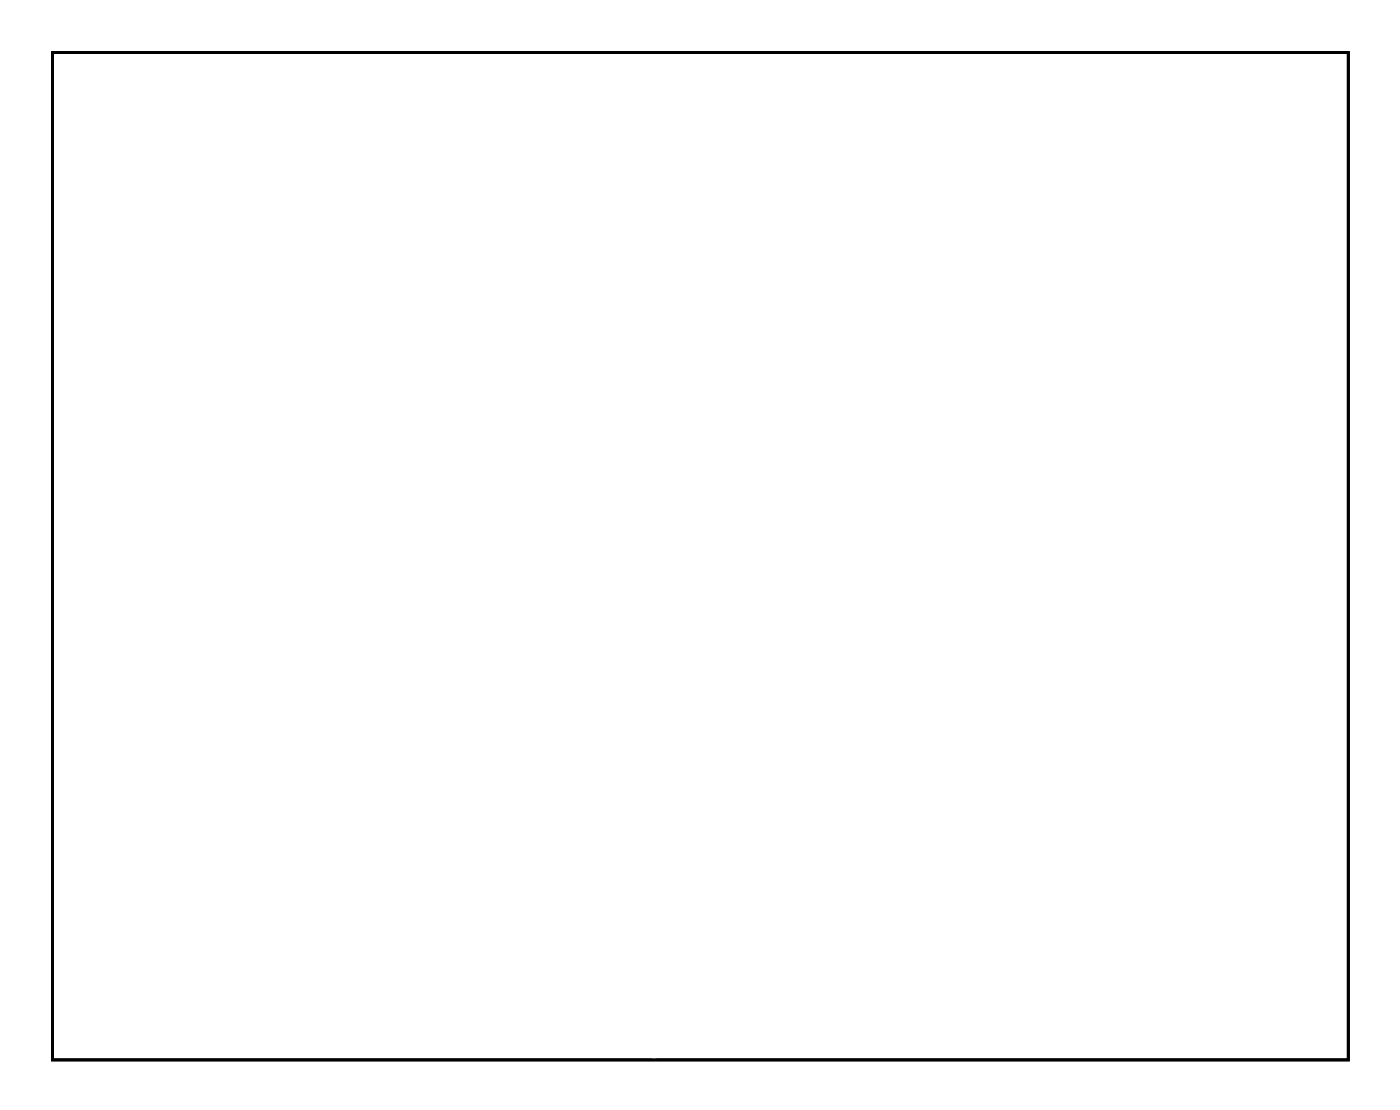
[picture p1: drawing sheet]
<svg xmlns="http://www.w3.org/2000/svg" width="97mm" height="77mm" viewBox="0 0 97 77" stroke-linecap="round" stroke-linejoin="round" font-family="sans-serif">
<path d="M3.6 3.6h89.8v69.8h-89.8z" fill="none" stroke="#000" stroke-width=".2"/>
<path d="M3.6 3.6h89.8v69.8h-89.8zM3.6 3.6v69.8h89.8v-69.8z" fill="#000"/>
<circle cx="41.3" cy="34.5" r=".64" fill="#fff"/>
<circle cx="41.3" cy="34.5" r=".64" fill="none" stroke="#fff" stroke-width=".76" stroke-linecap="butt"/>
<circle cx="41.3" cy="39.6" r=".64" fill="#fff"/>
<circle cx="41.3" cy="39.6" r=".64" fill="none" stroke="#fff" stroke-width=".76" stroke-linecap="butt"/>
<circle cx="33.6" cy="57.7" r=".64" fill="#fff"/>
<circle cx="33.6" cy="57.7" r=".64" fill="none" stroke="#fff" stroke-width=".76" stroke-linecap="butt"/>
<circle cx="33.6" cy="52.6" r=".64" fill="#fff"/>
<circle cx="33.6" cy="52.6" r=".64" fill="none" stroke="#fff" stroke-width=".76" stroke-linecap="butt"/>
<circle cx="43.3" cy="52.7" r=".64" fill="#fff"/>
<circle cx="43.3" cy="52.7" r=".64" fill="none" stroke="#fff" stroke-width=".76" stroke-linecap="butt"/>
<circle cx="43.3" cy="57.8" r=".64" fill="#fff"/>
<circle cx="43.3" cy="57.8" r=".64" fill="none" stroke="#fff" stroke-width=".76" stroke-linecap="butt"/>
<path d="M6.9 12.8h1.4v1.4h-1.4z" fill="#fff"/>
<path d="M6.9 12.8h1.4v1.4h-1.4z" fill="none" stroke="#fff" stroke-width=".76" stroke-linecap="butt"/>
<circle cx="7.6" cy="13.5" r=".7" fill="#fff"/>
<circle cx="7.6" cy="13.5" r=".7" fill="none" stroke="#fff" stroke-width=".76" stroke-linecap="butt"/>
<circle cx="7.6" cy="16" r=".7" fill="#fff"/>
<circle cx="7.6" cy="16" r=".7" fill="none" stroke="#fff" stroke-width=".76" stroke-linecap="butt"/>
<circle cx="35.3" cy="45" r=".7" fill="#fff"/>
<circle cx="35.3" cy="45" r=".7" fill="none" stroke="#fff" stroke-width=".76" stroke-linecap="butt"/>
<circle cx="45.5" cy="45" r=".7" fill="#fff"/>
<circle cx="45.5" cy="45" r=".7" fill="none" stroke="#fff" stroke-width=".76" stroke-linecap="butt"/>
<circle cx="50.8" cy="35.7" r=".64" fill="#fff"/>
<circle cx="50.8" cy="35.7" r=".64" fill="none" stroke="#fff" stroke-width=".76" stroke-linecap="butt"/>
<circle cx="45.7" cy="35.7" r=".64" fill="#fff"/>
<circle cx="45.7" cy="35.7" r=".64" fill="none" stroke="#fff" stroke-width=".76" stroke-linecap="butt"/>
<circle cx="26.3" cy="33" r=".7" fill="#fff"/>
<circle cx="26.3" cy="33" r=".7" fill="none" stroke="#fff" stroke-width=".76" stroke-linecap="butt"/>
<circle cx="26.3" cy="26.5" r=".7" fill="#fff"/>
<circle cx="26.3" cy="26.5" r=".7" fill="none" stroke="#fff" stroke-width=".76" stroke-linecap="butt"/>
<circle cx="16.1" cy="30.7" r=".7" fill="#fff"/>
<circle cx="16.1" cy="30.7" r=".7" fill="none" stroke="#fff" stroke-width=".76" stroke-linecap="butt"/>
<circle cx="20.9" cy="30.7" r=".7" fill="#fff"/>
<circle cx="20.9" cy="30.7" r=".7" fill="none" stroke="#fff" stroke-width=".76" stroke-linecap="butt"/>
<circle cx="8.3" cy="41.2" r=".7" fill="#fff"/>
<circle cx="8.3" cy="41.2" r=".7" fill="none" stroke="#fff" stroke-width=".76" stroke-linecap="butt"/>
<circle cx="8.3" cy="36.5" r=".7" fill="#fff"/>
<circle cx="8.3" cy="36.5" r=".7" fill="none" stroke="#fff" stroke-width=".76" stroke-linecap="butt"/>
<circle cx="19.3" cy="44" r=".7" fill="#fff"/>
<circle cx="19.3" cy="44" r=".7" fill="none" stroke="#fff" stroke-width=".76" stroke-linecap="butt"/>
<circle cx="28.3" cy="44" r=".7" fill="#fff"/>
<circle cx="28.3" cy="44" r=".7" fill="none" stroke="#fff" stroke-width=".76" stroke-linecap="butt"/>
<circle cx="13.6" cy="47" r=".7" fill="#fff"/>
<circle cx="13.6" cy="47" r=".7" fill="none" stroke="#fff" stroke-width=".76" stroke-linecap="butt"/>
<circle cx="13.6" cy="30.9" r=".7" fill="#fff"/>
<circle cx="13.6" cy="30.9" r=".7" fill="none" stroke="#fff" stroke-width=".76" stroke-linecap="butt"/>
<circle cx="62.6" cy="47" r=".7" fill="#fff"/>
<circle cx="62.6" cy="47" r=".7" fill="none" stroke="#fff" stroke-width=".76" stroke-linecap="butt"/>
<circle cx="68.4" cy="47" r=".7" fill="#fff"/>
<circle cx="68.4" cy="47" r=".7" fill="none" stroke="#fff" stroke-width=".76" stroke-linecap="butt"/>
<circle cx="57.8" cy="54" r=".7" fill="#fff"/>
<circle cx="57.8" cy="54" r=".7" fill="none" stroke="#fff" stroke-width=".76" stroke-linecap="butt"/>
<circle cx="67.6" cy="54" r=".7" fill="#fff"/>
<circle cx="67.6" cy="54" r=".7" fill="none" stroke="#fff" stroke-width=".76" stroke-linecap="butt"/>
<circle cx="33.8" cy="50" r=".7" fill="#fff"/>
<circle cx="33.8" cy="50" r=".7" fill="none" stroke="#fff" stroke-width=".76" stroke-linecap="butt"/>
<circle cx="53.8" cy="50.2" r=".7" fill="#fff"/>
<circle cx="53.8" cy="50.2" r=".7" fill="none" stroke="#fff" stroke-width=".76" stroke-linecap="butt"/>
<circle cx="91.6" cy="52" r=".7" fill="#fff"/>
<circle cx="91.6" cy="52" r=".7" fill="none" stroke="#fff" stroke-width=".76" stroke-linecap="butt"/>
<circle cx="91.6" cy="24.1" r=".7" fill="#fff"/>
<circle cx="91.6" cy="24.1" r=".7" fill="none" stroke="#fff" stroke-width=".76" stroke-linecap="butt"/>
<circle cx="41.8" cy="42" r=".7" fill="#fff"/>
<circle cx="41.8" cy="42" r=".7" fill="none" stroke="#fff" stroke-width=".76" stroke-linecap="butt"/>
<circle cx="47.6" cy="42" r=".7" fill="#fff"/>
<circle cx="47.6" cy="42" r=".7" fill="none" stroke="#fff" stroke-width=".76" stroke-linecap="butt"/>
<circle cx="50.3" cy="62.7" r=".7" fill="#fff"/>
<circle cx="50.3" cy="62.7" r=".7" fill="none" stroke="#fff" stroke-width=".76" stroke-linecap="butt"/>
<circle cx="50.3" cy="56.1" r=".7" fill="#fff"/>
<circle cx="50.3" cy="56.1" r=".7" fill="none" stroke="#fff" stroke-width=".76" stroke-linecap="butt"/>
<circle cx="70.1" cy="69.2" r=".7" fill="#fff"/>
<circle cx="70.1" cy="69.2" r=".7" fill="none" stroke="#fff" stroke-width=".76" stroke-linecap="butt"/>
<circle cx="70.1" cy="61.6" r=".7" fill="#fff"/>
<circle cx="70.1" cy="61.6" r=".7" fill="none" stroke="#fff" stroke-width=".76" stroke-linecap="butt"/>
<circle cx="75.6" cy="17.3" r=".7" fill="#fff"/>
<circle cx="75.6" cy="17.3" r=".7" fill="none" stroke="#fff" stroke-width=".76" stroke-linecap="butt"/>
<circle cx="75.6" cy="9.7" r=".7" fill="#fff"/>
<circle cx="75.6" cy="9.7" r=".7" fill="none" stroke="#fff" stroke-width=".76" stroke-linecap="butt"/>
<circle cx="49.1" cy="31.5" r=".7" fill="#fff"/>
<circle cx="49.1" cy="31.5" r=".7" fill="none" stroke="#fff" stroke-width=".76" stroke-linecap="butt"/>
<circle cx="64.3" cy="31.5" r=".7" fill="#fff"/>
<circle cx="64.3" cy="31.5" r=".7" fill="none" stroke="#fff" stroke-width=".76" stroke-linecap="butt"/>
<circle cx="20.3" cy="21.5" r=".7" fill="#fff"/>
<circle cx="20.3" cy="21.5" r=".7" fill="none" stroke="#fff" stroke-width=".76" stroke-linecap="butt"/>
<circle cx="20.3" cy="14" r=".7" fill="#fff"/>
<circle cx="20.3" cy="14" r=".7" fill="none" stroke="#fff" stroke-width=".76" stroke-linecap="butt"/>
<circle cx="40.1" cy="28.2" r=".7" fill="#fff"/>
<circle cx="40.1" cy="28.2" r=".7" fill="none" stroke="#fff" stroke-width=".76" stroke-linecap="butt"/>
<circle cx="48.3" cy="28.2" r=".7" fill="#fff"/>
<circle cx="48.3" cy="28.2" r=".7" fill="none" stroke="#fff" stroke-width=".76" stroke-linecap="butt"/>
<path d="M37 16.3h1.4v1.4h-1.4z" fill="#fff"/>
<path d="M37 16.3h1.4v1.4h-1.4z" fill="none" stroke="#fff" stroke-width=".76" stroke-linecap="butt"/>
<circle cx="37.7" cy="17" r=".7" fill="#fff"/>
<circle cx="37.7" cy="17" r=".7" fill="none" stroke="#fff" stroke-width=".76" stroke-linecap="butt"/>
<circle cx="37.7" cy="9.4" r=".7" fill="#fff"/>
<circle cx="37.7" cy="9.4" r=".7" fill="none" stroke="#fff" stroke-width=".76" stroke-linecap="butt"/>
<circle cx="45.3" cy="17" r=".7" fill="#fff"/>
<circle cx="45.3" cy="17" r=".7" fill="none" stroke="#fff" stroke-width=".76" stroke-linecap="butt"/>
<circle cx="45.3" cy="9.4" r=".7" fill="#fff"/>
<circle cx="45.3" cy="9.4" r=".7" fill="none" stroke="#fff" stroke-width=".76" stroke-linecap="butt"/>
<circle cx="50.4" cy="17" r=".7" fill="#fff"/>
<circle cx="50.4" cy="17" r=".7" fill="none" stroke="#fff" stroke-width=".76" stroke-linecap="butt"/>
<circle cx="50.4" cy="9.4" r=".7" fill="#fff"/>
<circle cx="50.4" cy="9.4" r=".7" fill="none" stroke="#fff" stroke-width=".76" stroke-linecap="butt"/>
<circle cx="55.5" cy="17" r=".7" fill="#fff"/>
<circle cx="55.5" cy="17" r=".7" fill="none" stroke="#fff" stroke-width=".76" stroke-linecap="butt"/>
<circle cx="55.5" cy="9.4" r=".7" fill="#fff"/>
<circle cx="55.5" cy="9.4" r=".7" fill="none" stroke="#fff" stroke-width=".76" stroke-linecap="butt"/>
<path d="M67.1 21.7h1.4v1.4h-1.4z" fill="#fff"/>
<path d="M67.1 21.7h1.4v1.4h-1.4z" fill="none" stroke="#fff" stroke-width=".76" stroke-linecap="butt"/>
<circle cx="67.8" cy="22.4" r=".7" fill="#fff"/>
<circle cx="67.8" cy="22.4" r=".7" fill="none" stroke="#fff" stroke-width=".76" stroke-linecap="butt"/>
<circle cx="75.4" cy="22.4" r=".7" fill="#fff"/>
<circle cx="75.4" cy="22.4" r=".7" fill="none" stroke="#fff" stroke-width=".76" stroke-linecap="butt"/>
<circle cx="67.8" cy="24.9" r=".7" fill="#fff"/>
<circle cx="67.8" cy="24.9" r=".7" fill="none" stroke="#fff" stroke-width=".76" stroke-linecap="butt"/>
<circle cx="75.4" cy="24.9" r=".7" fill="#fff"/>
<circle cx="75.4" cy="24.9" r=".7" fill="none" stroke="#fff" stroke-width=".76" stroke-linecap="butt"/>
<circle cx="67.8" cy="27.5" r=".7" fill="#fff"/>
<circle cx="67.8" cy="27.5" r=".7" fill="none" stroke="#fff" stroke-width=".76" stroke-linecap="butt"/>
<circle cx="75.4" cy="27.5" r=".7" fill="#fff"/>
<circle cx="75.4" cy="27.5" r=".7" fill="none" stroke="#fff" stroke-width=".76" stroke-linecap="butt"/>
<circle cx="67.8" cy="30" r=".7" fill="#fff"/>
<circle cx="67.8" cy="30" r=".7" fill="none" stroke="#fff" stroke-width=".76" stroke-linecap="butt"/>
<circle cx="75.4" cy="30" r=".7" fill="#fff"/>
<circle cx="75.4" cy="30" r=".7" fill="none" stroke="#fff" stroke-width=".76" stroke-linecap="butt"/>
<circle cx="20.3" cy="7" r=".7" fill="#fff"/>
<circle cx="20.3" cy="7" r=".7" fill="none" stroke="#fff" stroke-width=".76" stroke-linecap="butt"/>
<circle cx="15.2" cy="7" r=".7" fill="#fff"/>
<circle cx="15.2" cy="7" r=".7" fill="none" stroke="#fff" stroke-width=".76" stroke-linecap="butt"/>
<circle cx="15.3" cy="9.7" r=".7" fill="#fff"/>
<circle cx="15.3" cy="9.7" r=".7" fill="none" stroke="#fff" stroke-width=".76" stroke-linecap="butt"/>
<circle cx="20.4" cy="9.7" r=".7" fill="#fff"/>
<circle cx="20.4" cy="9.7" r=".7" fill="none" stroke="#fff" stroke-width=".76" stroke-linecap="butt"/>
<path d="M14.6 13.3h1.4v1.4h-1.4z" fill="#fff"/>
<path d="M14.6 13.3h1.4v1.4h-1.4z" fill="none" stroke="#fff" stroke-width=".76" stroke-linecap="butt"/>
<circle cx="15.3" cy="14" r=".7" fill="#fff"/>
<circle cx="15.3" cy="14" r=".7" fill="none" stroke="#fff" stroke-width=".76" stroke-linecap="butt"/>
<circle cx="17.9" cy="14" r=".7" fill="#fff"/>
<circle cx="17.9" cy="14" r=".7" fill="none" stroke="#fff" stroke-width=".76" stroke-linecap="butt"/>
<circle cx="61.6" cy="28.7" r=".7" fill="#fff"/>
<circle cx="61.6" cy="28.7" r=".7" fill="none" stroke="#fff" stroke-width=".76" stroke-linecap="butt"/>
<circle cx="56.5" cy="28.7" r=".7" fill="#fff"/>
<circle cx="56.5" cy="28.7" r=".7" fill="none" stroke="#fff" stroke-width=".76" stroke-linecap="butt"/>
<circle cx="51.8" cy="28" r=".7" fill="#fff"/>
<circle cx="51.8" cy="28" r=".7" fill="none" stroke="#fff" stroke-width=".76" stroke-linecap="butt"/>
<circle cx="51.8" cy="22.9" r=".7" fill="#fff"/>
<circle cx="51.8" cy="22.9" r=".7" fill="none" stroke="#fff" stroke-width=".76" stroke-linecap="butt"/>
<circle cx="48.3" cy="24.7" r=".64" fill="#fff"/>
<circle cx="48.3" cy="24.7" r=".64" fill="none" stroke="#fff" stroke-width=".76" stroke-linecap="butt"/>
<circle cx="48.3" cy="19.6" r=".64" fill="#fff"/>
<circle cx="48.3" cy="19.6" r=".64" fill="none" stroke="#fff" stroke-width=".76" stroke-linecap="butt"/>
<circle cx="60.3" cy="17.7" r=".74" fill="#fff"/>
<circle cx="60.3" cy="17.7" r=".74" fill="none" stroke="#fff" stroke-width=".76" stroke-linecap="butt"/>
<circle cx="60.3" cy="20.3" r=".74" fill="#fff"/>
<circle cx="60.3" cy="20.3" r=".74" fill="none" stroke="#fff" stroke-width=".76" stroke-linecap="butt"/>
<circle cx="60.3" cy="22.8" r=".74" fill="#fff"/>
<circle cx="60.3" cy="22.8" r=".74" fill="none" stroke="#fff" stroke-width=".76" stroke-linecap="butt"/>
<path d="M65.7 13.8h1.4v1.4h-1.4z" fill="#fff"/>
<path d="M65.7 13.8h1.4v1.4h-1.4z" fill="none" stroke="#fff" stroke-width=".76" stroke-linecap="butt"/>
<circle cx="66.4" cy="14.5" r=".7" fill="#fff"/>
<circle cx="66.4" cy="14.5" r=".7" fill="none" stroke="#fff" stroke-width=".76" stroke-linecap="butt"/>
<circle cx="63.8" cy="14.5" r=".7" fill="#fff"/>
<circle cx="63.8" cy="14.5" r=".7" fill="none" stroke="#fff" stroke-width=".76" stroke-linecap="butt"/>
<path d="M70.7 42.3h1.4v1.4h-1.4z" fill="#fff"/>
<path d="M70.7 42.3h1.4v1.4h-1.4z" fill="none" stroke="#fff" stroke-width=".76" stroke-linecap="butt"/>
<circle cx="71.4" cy="43" r=".7" fill="#fff"/>
<circle cx="71.4" cy="43" r=".7" fill="none" stroke="#fff" stroke-width=".76" stroke-linecap="butt"/>
<circle cx="68.8" cy="43" r=".7" fill="#fff"/>
<circle cx="68.8" cy="43" r=".7" fill="none" stroke="#fff" stroke-width=".76" stroke-linecap="butt"/>
<circle cx="69.8" cy="33.7" r=".74" fill="#fff"/>
<circle cx="69.8" cy="33.7" r=".74" fill="none" stroke="#fff" stroke-width=".76" stroke-linecap="butt"/>
<circle cx="69.8" cy="36.2" r=".74" fill="#fff"/>
<circle cx="69.8" cy="36.2" r=".74" fill="none" stroke="#fff" stroke-width=".76" stroke-linecap="butt"/>
<circle cx="69.8" cy="38.8" r=".74" fill="#fff"/>
<circle cx="69.8" cy="38.8" r=".74" fill="none" stroke="#fff" stroke-width=".76" stroke-linecap="butt"/>
<circle cx="64.3" cy="39.8" r=".7" fill="#fff"/>
<circle cx="64.3" cy="39.8" r=".7" fill="none" stroke="#fff" stroke-width=".76" stroke-linecap="butt"/>
<circle cx="64.3" cy="34.7" r=".7" fill="#fff"/>
<circle cx="64.3" cy="34.7" r=".7" fill="none" stroke="#fff" stroke-width=".76" stroke-linecap="butt"/>
<path d="M57 32.8h1.6v1.6h-1.6z" fill="#fff"/>
<path d="M57 32.8h1.6v1.6h-1.6z" fill="none" stroke="#fff" stroke-width=".76" stroke-linecap="butt"/>
<circle cx="57.8" cy="33.7" r=".79" fill="#fff"/>
<circle cx="57.8" cy="33.7" r=".79" fill="none" stroke="#fff" stroke-width=".76" stroke-linecap="butt"/>
<circle cx="57.8" cy="41.2" r=".79" fill="#fff"/>
<circle cx="57.8" cy="41.2" r=".79" fill="none" stroke="#fff" stroke-width=".76" stroke-linecap="butt"/>
<path d="M53.8 40.5h1.6v1.5h-1.6z" fill="#fff"/>
<path d="M53.8 40.5h1.6v1.5h-1.6z" fill="none" stroke="#fff" stroke-width=".76" stroke-linecap="butt"/>
<circle cx="54.6" cy="41.2" r=".79" fill="#fff"/>
<circle cx="54.6" cy="41.2" r=".79" fill="none" stroke="#fff" stroke-width=".76" stroke-linecap="butt"/>
<circle cx="54.6" cy="33.7" r=".79" fill="#fff"/>
<circle cx="54.6" cy="33.7" r=".79" fill="none" stroke="#fff" stroke-width=".76" stroke-linecap="butt"/>
<circle cx="75.1" cy="33.7" r=".74" fill="#fff"/>
<circle cx="75.1" cy="33.7" r=".74" fill="none" stroke="#fff" stroke-width=".76" stroke-linecap="butt"/>
<circle cx="75.1" cy="36.2" r=".74" fill="#fff"/>
<circle cx="75.1" cy="36.2" r=".74" fill="none" stroke="#fff" stroke-width=".76" stroke-linecap="butt"/>
<circle cx="75.1" cy="38.8" r=".74" fill="#fff"/>
<circle cx="75.1" cy="38.8" r=".74" fill="none" stroke="#fff" stroke-width=".76" stroke-linecap="butt"/>
<circle cx="89.6" cy="43.1" r=".7" fill="#fff"/>
<circle cx="89.6" cy="43.1" r=".7" fill="none" stroke="#fff" stroke-width=".76" stroke-linecap="butt"/>
<circle cx="89.6" cy="33" r=".7" fill="#fff"/>
<circle cx="89.6" cy="33" r=".7" fill="none" stroke="#fff" stroke-width=".76" stroke-linecap="butt"/>
<path d="M83.5 43h1.6v1.6h-1.6z" fill="#fff"/>
<path d="M83.5 43h1.6v1.6h-1.6z" fill="none" stroke="#fff" stroke-width=".76" stroke-linecap="butt"/>
<circle cx="84.3" cy="43.8" r=".79" fill="#fff"/>
<circle cx="84.3" cy="43.8" r=".79" fill="none" stroke="#fff" stroke-width=".76" stroke-linecap="butt"/>
<circle cx="84.3" cy="36.2" r=".79" fill="#fff"/>
<circle cx="84.3" cy="36.2" r=".79" fill="none" stroke="#fff" stroke-width=".76" stroke-linecap="butt"/>
<path d="M78.2 32.4h1.6v1.6h-1.6z" fill="#fff"/>
<path d="M78.2 32.4h1.6v1.6h-1.6z" fill="none" stroke="#fff" stroke-width=".76" stroke-linecap="butt"/>
<circle cx="79" cy="33.2" r=".79" fill="#fff"/>
<circle cx="79" cy="33.2" r=".79" fill="none" stroke="#fff" stroke-width=".76" stroke-linecap="butt"/>
<circle cx="86.6" cy="33.2" r=".79" fill="#fff"/>
<circle cx="86.6" cy="33.2" r=".79" fill="none" stroke="#fff" stroke-width=".76" stroke-linecap="butt"/>
<circle cx="79.3" cy="43.8" r=".7" fill="#fff"/>
<circle cx="79.3" cy="43.8" r=".7" fill="none" stroke="#fff" stroke-width=".76" stroke-linecap="butt"/>
<circle cx="79.3" cy="36.2" r=".7" fill="#fff"/>
<circle cx="79.3" cy="36.2" r=".7" fill="none" stroke="#fff" stroke-width=".76" stroke-linecap="butt"/>
<circle cx="41.8" cy="21" r=".74" fill="#fff"/>
<circle cx="41.8" cy="21" r=".74" fill="none" stroke="#fff" stroke-width=".76" stroke-linecap="butt"/>
<circle cx="44.4" cy="21" r=".74" fill="#fff"/>
<circle cx="44.4" cy="21" r=".74" fill="none" stroke="#fff" stroke-width=".76" stroke-linecap="butt"/>
<path d="M45.6 52h1.4v1.4h-1.4z" fill="#fff"/>
<path d="M45.6 52h1.4v1.4h-1.4z" fill="none" stroke="#fff" stroke-width=".76" stroke-linecap="butt"/>
<circle cx="46.3" cy="52.7" r=".7" fill="#fff"/>
<circle cx="46.3" cy="52.7" r=".7" fill="none" stroke="#fff" stroke-width=".76" stroke-linecap="butt"/>
<circle cx="53.9" cy="52.7" r=".7" fill="#fff"/>
<circle cx="53.9" cy="52.7" r=".7" fill="none" stroke="#fff" stroke-width=".76" stroke-linecap="butt"/>
<circle cx="46.3" cy="55.3" r=".7" fill="#fff"/>
<circle cx="46.3" cy="55.3" r=".7" fill="none" stroke="#fff" stroke-width=".76" stroke-linecap="butt"/>
<circle cx="53.9" cy="55.3" r=".7" fill="#fff"/>
<circle cx="53.9" cy="55.3" r=".7" fill="none" stroke="#fff" stroke-width=".76" stroke-linecap="butt"/>
<circle cx="46.3" cy="57.8" r=".7" fill="#fff"/>
<circle cx="46.3" cy="57.8" r=".7" fill="none" stroke="#fff" stroke-width=".76" stroke-linecap="butt"/>
<circle cx="53.9" cy="57.8" r=".7" fill="#fff"/>
<circle cx="53.9" cy="57.8" r=".7" fill="none" stroke="#fff" stroke-width=".76" stroke-linecap="butt"/>
<circle cx="46.3" cy="60.3" r=".7" fill="#fff"/>
<circle cx="46.3" cy="60.3" r=".7" fill="none" stroke="#fff" stroke-width=".76" stroke-linecap="butt"/>
<circle cx="53.9" cy="60.3" r=".7" fill="#fff"/>
<circle cx="53.9" cy="60.3" r=".7" fill="none" stroke="#fff" stroke-width=".76" stroke-linecap="butt"/>
<circle cx="6.3" cy="10.2" r=".74" fill="#fff"/>
<circle cx="6.3" cy="10.2" r=".74" fill="none" stroke="#fff" stroke-width=".76" stroke-linecap="butt"/>
<circle cx="6.3" cy="7.7" r=".74" fill="#fff"/>
<circle cx="6.3" cy="7.7" r=".74" fill="none" stroke="#fff" stroke-width=".76" stroke-linecap="butt"/>
<path d="M10.1 8.3h1.4v1.4h-1.4z" fill="#fff"/>
<path d="M10.1 8.3h1.4v1.4h-1.4z" fill="none" stroke="#fff" stroke-width=".76" stroke-linecap="butt"/>
<circle cx="10.8" cy="9" r=".7" fill="#fff"/>
<circle cx="10.8" cy="9" r=".7" fill="none" stroke="#fff" stroke-width=".76" stroke-linecap="butt"/>
<circle cx="10.8" cy="6.4" r=".7" fill="#fff"/>
<circle cx="10.8" cy="6.4" r=".7" fill="none" stroke="#fff" stroke-width=".76" stroke-linecap="butt"/>
<circle cx="78.5" cy="27.7" r=".7" fill="#fff"/>
<circle cx="78.5" cy="27.7" r=".7" fill="none" stroke="#fff" stroke-width=".76" stroke-linecap="butt"/>
<circle cx="83.6" cy="27.7" r=".7" fill="#fff"/>
<circle cx="83.6" cy="27.7" r=".7" fill="none" stroke="#fff" stroke-width=".76" stroke-linecap="butt"/>
<circle cx="83.7" cy="23.5" r=".64" fill="#fff"/>
<circle cx="83.7" cy="23.5" r=".64" fill="none" stroke="#fff" stroke-width=".76" stroke-linecap="butt"/>
<circle cx="78.6" cy="23.5" r=".64" fill="#fff"/>
<circle cx="78.6" cy="23.5" r=".64" fill="none" stroke="#fff" stroke-width=".76" stroke-linecap="butt"/>
<circle cx="45.6" cy="47.7" r=".7" fill="#fff"/>
<circle cx="45.6" cy="47.7" r=".7" fill="none" stroke="#fff" stroke-width=".76" stroke-linecap="butt"/>
<circle cx="50.7" cy="47.7" r=".7" fill="#fff"/>
<circle cx="50.7" cy="47.7" r=".7" fill="none" stroke="#fff" stroke-width=".76" stroke-linecap="butt"/>
<circle cx="43.3" cy="38.2" r=".7" fill="#fff"/>
<circle cx="43.3" cy="38.2" r=".7" fill="none" stroke="#fff" stroke-width=".76" stroke-linecap="butt"/>
<circle cx="50.9" cy="38.2" r=".7" fill="#fff"/>
<circle cx="50.9" cy="38.2" r=".7" fill="none" stroke="#fff" stroke-width=".76" stroke-linecap="butt"/>
<circle cx="35.8" cy="57.7" r=".7" fill="#fff"/>
<circle cx="35.8" cy="57.7" r=".7" fill="none" stroke="#fff" stroke-width=".76" stroke-linecap="butt"/>
<circle cx="40.9" cy="57.7" r=".7" fill="#fff"/>
<circle cx="40.9" cy="57.7" r=".7" fill="none" stroke="#fff" stroke-width=".76" stroke-linecap="butt"/>
<circle cx="6.3" cy="23.8" r=".7" fill="#fff"/>
<circle cx="6.3" cy="23.8" r=".7" fill="none" stroke="#fff" stroke-width=".76" stroke-linecap="butt"/>
<circle cx="6.3" cy="21.3" r=".7" fill="#fff"/>
<circle cx="6.3" cy="21.3" r=".7" fill="none" stroke="#fff" stroke-width=".76" stroke-linecap="butt"/>
<circle cx="6.3" cy="18.7" r=".7" fill="#fff"/>
<circle cx="6.3" cy="18.7" r=".7" fill="none" stroke="#fff" stroke-width=".76" stroke-linecap="butt"/>
<circle cx="15.6" cy="24.1" r=".7" fill="#fff"/>
<circle cx="15.6" cy="24.1" r=".7" fill="none" stroke="#fff" stroke-width=".76" stroke-linecap="butt"/>
<circle cx="15.6" cy="21.5" r=".7" fill="#fff"/>
<circle cx="15.6" cy="21.5" r=".7" fill="none" stroke="#fff" stroke-width=".76" stroke-linecap="butt"/>
<circle cx="15.6" cy="19" r=".7" fill="#fff"/>
<circle cx="15.6" cy="19" r=".7" fill="none" stroke="#fff" stroke-width=".76" stroke-linecap="butt"/>
<circle cx="9.6" cy="19" r=".7" fill="#fff"/>
<circle cx="9.6" cy="19" r=".7" fill="none" stroke="#fff" stroke-width=".76" stroke-linecap="butt"/>
<circle cx="9.6" cy="24.1" r=".7" fill="#fff"/>
<circle cx="9.6" cy="24.1" r=".7" fill="none" stroke="#fff" stroke-width=".76" stroke-linecap="butt"/>
<circle cx="11.6" cy="12.2" r=".7" fill="#fff"/>
<circle cx="11.6" cy="12.2" r=".7" fill="none" stroke="#fff" stroke-width=".76" stroke-linecap="butt"/>
<circle cx="11.6" cy="17.3" r=".7" fill="#fff"/>
<circle cx="11.6" cy="17.3" r=".7" fill="none" stroke="#fff" stroke-width=".76" stroke-linecap="butt"/>
<circle cx="24.1" cy="18.7" r=".7" fill="#fff"/>
<circle cx="24.1" cy="18.7" r=".7" fill="none" stroke="#fff" stroke-width=".76" stroke-linecap="butt"/>
<circle cx="26.6" cy="18.7" r=".7" fill="#fff"/>
<circle cx="26.6" cy="18.7" r=".7" fill="none" stroke="#fff" stroke-width=".76" stroke-linecap="butt"/>
<path d="M25.1 22.3h1.4v1.4h-1.4z" fill="#fff"/>
<path d="M25.1 22.3h1.4v1.4h-1.4z" fill="none" stroke="#fff" stroke-width=".76" stroke-linecap="butt"/>
<circle cx="25.8" cy="23" r=".7" fill="#fff"/>
<circle cx="25.8" cy="23" r=".7" fill="none" stroke="#fff" stroke-width=".76" stroke-linecap="butt"/>
<circle cx="23.3" cy="23" r=".7" fill="#fff"/>
<circle cx="23.3" cy="23" r=".7" fill="none" stroke="#fff" stroke-width=".76" stroke-linecap="butt"/>
<circle cx="28.6" cy="26.2" r=".7" fill="#fff"/>
<circle cx="28.6" cy="26.2" r=".7" fill="none" stroke="#fff" stroke-width=".76" stroke-linecap="butt"/>
<circle cx="28.6" cy="21.1" r=".7" fill="#fff"/>
<circle cx="28.6" cy="21.1" r=".7" fill="none" stroke="#fff" stroke-width=".76" stroke-linecap="butt"/>
<circle cx="31.6" cy="21.2" r=".7" fill="#fff"/>
<circle cx="31.6" cy="21.2" r=".7" fill="none" stroke="#fff" stroke-width=".76" stroke-linecap="butt"/>
<circle cx="31.6" cy="26.3" r=".7" fill="#fff"/>
<circle cx="31.6" cy="26.3" r=".7" fill="none" stroke="#fff" stroke-width=".76" stroke-linecap="butt"/>
<circle cx="31.3" cy="35.5" r=".7" fill="#fff"/>
<circle cx="31.3" cy="35.5" r=".7" fill="none" stroke="#fff" stroke-width=".76" stroke-linecap="butt"/>
<circle cx="31.3" cy="32.9" r=".7" fill="#fff"/>
<circle cx="31.3" cy="32.9" r=".7" fill="none" stroke="#fff" stroke-width=".76" stroke-linecap="butt"/>
<circle cx="31.3" cy="30.4" r=".7" fill="#fff"/>
<circle cx="31.3" cy="30.4" r=".7" fill="none" stroke="#fff" stroke-width=".76" stroke-linecap="butt"/>
<circle cx="34.8" cy="38.2" r=".7" fill="#fff"/>
<circle cx="34.8" cy="38.2" r=".7" fill="none" stroke="#fff" stroke-width=".76" stroke-linecap="butt"/>
<circle cx="34.8" cy="33.1" r=".7" fill="#fff"/>
<circle cx="34.8" cy="33.1" r=".7" fill="none" stroke="#fff" stroke-width=".76" stroke-linecap="butt"/>
<circle cx="34.8" cy="30.7" r=".7" fill="#fff"/>
<circle cx="34.8" cy="30.7" r=".7" fill="none" stroke="#fff" stroke-width=".76" stroke-linecap="butt"/>
<circle cx="34.8" cy="25.6" r=".7" fill="#fff"/>
<circle cx="34.8" cy="25.6" r=".7" fill="none" stroke="#fff" stroke-width=".76" stroke-linecap="butt"/>
<circle cx="26.3" cy="35.7" r=".7" fill="#fff"/>
<circle cx="26.3" cy="35.7" r=".7" fill="none" stroke="#fff" stroke-width=".76" stroke-linecap="butt"/>
<circle cx="26.3" cy="38.3" r=".7" fill="#fff"/>
<circle cx="26.3" cy="38.3" r=".7" fill="none" stroke="#fff" stroke-width=".76" stroke-linecap="butt"/>
<path d="M31.4 38.5h1.4v1.4h-1.4z" fill="#fff"/>
<path d="M31.4 38.5h1.4v1.4h-1.4z" fill="none" stroke="#fff" stroke-width=".76" stroke-linecap="butt"/>
<circle cx="32.1" cy="39.2" r=".7" fill="#fff"/>
<circle cx="32.1" cy="39.2" r=".7" fill="none" stroke="#fff" stroke-width=".76" stroke-linecap="butt"/>
<circle cx="29.5" cy="39.2" r=".7" fill="#fff"/>
<circle cx="29.5" cy="39.2" r=".7" fill="none" stroke="#fff" stroke-width=".76" stroke-linecap="butt"/>
<path d="M38.1 32.8h1.4v1.4h-1.4z" fill="#fff"/>
<path d="M38.1 32.8h1.4v1.4h-1.4z" fill="none" stroke="#fff" stroke-width=".76" stroke-linecap="butt"/>
<circle cx="38.8" cy="33.5" r=".7" fill="#fff"/>
<circle cx="38.8" cy="33.5" r=".7" fill="none" stroke="#fff" stroke-width=".76" stroke-linecap="butt"/>
<circle cx="38.8" cy="30.9" r=".7" fill="#fff"/>
<circle cx="38.8" cy="30.9" r=".7" fill="none" stroke="#fff" stroke-width=".76" stroke-linecap="butt"/>
<circle cx="38.8" cy="37" r=".74" fill="#fff"/>
<circle cx="38.8" cy="37" r=".74" fill="none" stroke="#fff" stroke-width=".76" stroke-linecap="butt"/>
<circle cx="38.8" cy="39.5" r=".74" fill="#fff"/>
<circle cx="38.8" cy="39.5" r=".74" fill="none" stroke="#fff" stroke-width=".76" stroke-linecap="butt"/>
<circle cx="38.8" cy="42.1" r=".74" fill="#fff"/>
<circle cx="38.8" cy="42.1" r=".74" fill="none" stroke="#fff" stroke-width=".76" stroke-linecap="butt"/>
<path d="M10.6 32.9h1.7v1.6h-1.7z" fill="#fff"/>
<path d="M10.6 32.9h1.7v1.6h-1.7z" fill="none" stroke="#fff" stroke-width=".76" stroke-linecap="butt"/>
<circle cx="11.5" cy="33.7" r=".8" fill="#fff"/>
<circle cx="11.5" cy="33.7" r=".8" fill="none" stroke="#fff" stroke-width=".76" stroke-linecap="butt"/>
<circle cx="19.1" cy="33.7" r=".8" fill="#fff"/>
<circle cx="19.1" cy="33.7" r=".8" fill="none" stroke="#fff" stroke-width=".76" stroke-linecap="butt"/>
<circle cx="11.5" cy="36.2" r=".8" fill="#fff"/>
<circle cx="11.5" cy="36.2" r=".8" fill="none" stroke="#fff" stroke-width=".76" stroke-linecap="butt"/>
<circle cx="19.1" cy="36.2" r=".8" fill="#fff"/>
<circle cx="19.1" cy="36.2" r=".8" fill="none" stroke="#fff" stroke-width=".76" stroke-linecap="butt"/>
<circle cx="11.5" cy="38.8" r=".8" fill="#fff"/>
<circle cx="11.5" cy="38.8" r=".8" fill="none" stroke="#fff" stroke-width=".76" stroke-linecap="butt"/>
<circle cx="19.1" cy="38.8" r=".8" fill="#fff"/>
<circle cx="19.1" cy="38.8" r=".8" fill="none" stroke="#fff" stroke-width=".76" stroke-linecap="butt"/>
<circle cx="11.5" cy="41.3" r=".8" fill="#fff"/>
<circle cx="11.5" cy="41.3" r=".8" fill="none" stroke="#fff" stroke-width=".76" stroke-linecap="butt"/>
<circle cx="19.1" cy="41.3" r=".8" fill="#fff"/>
<circle cx="19.1" cy="41.3" r=".8" fill="none" stroke="#fff" stroke-width=".76" stroke-linecap="butt"/>
<circle cx="23.3" cy="30.5" r=".7" fill="#fff"/>
<circle cx="23.3" cy="30.5" r=".7" fill="none" stroke="#fff" stroke-width=".76" stroke-linecap="butt"/>
<circle cx="23.3" cy="38.1" r=".7" fill="#fff"/>
<circle cx="23.3" cy="38.1" r=".7" fill="none" stroke="#fff" stroke-width=".76" stroke-linecap="butt"/>
<path d="M27.8 46.7h1.5v1.6h-1.5z" fill="#fff"/>
<path d="M27.8 46.7h1.5v1.6h-1.5z" fill="none" stroke="#fff" stroke-width=".76" stroke-linecap="butt"/>
<circle cx="28.6" cy="47.5" r=".79" fill="#fff"/>
<circle cx="28.6" cy="47.5" r=".79" fill="none" stroke="#fff" stroke-width=".76" stroke-linecap="butt"/>
<circle cx="36.1" cy="47.5" r=".79" fill="#fff"/>
<circle cx="36.1" cy="47.5" r=".79" fill="none" stroke="#fff" stroke-width=".76" stroke-linecap="butt"/>
<circle cx="11.8" cy="28.2" r=".7" fill="#fff"/>
<circle cx="11.8" cy="28.2" r=".7" fill="none" stroke="#fff" stroke-width=".76" stroke-linecap="butt"/>
<circle cx="14.4" cy="28.2" r=".7" fill="#fff"/>
<circle cx="14.4" cy="28.2" r=".7" fill="none" stroke="#fff" stroke-width=".76" stroke-linecap="butt"/>
<circle cx="6.8" cy="35.2" r=".74" fill="#fff"/>
<circle cx="6.8" cy="35.2" r=".74" fill="none" stroke="#fff" stroke-width=".76" stroke-linecap="butt"/>
<circle cx="6.8" cy="32.7" r=".74" fill="#fff"/>
<circle cx="6.8" cy="32.7" r=".74" fill="none" stroke="#fff" stroke-width=".76" stroke-linecap="butt"/>
<circle cx="6.8" cy="30.1" r=".74" fill="#fff"/>
<circle cx="6.8" cy="30.1" r=".74" fill="none" stroke="#fff" stroke-width=".76" stroke-linecap="butt"/>
<circle cx="17.1" cy="44" r=".7" fill="#fff"/>
<circle cx="17.1" cy="44" r=".7" fill="none" stroke="#fff" stroke-width=".76" stroke-linecap="butt"/>
<circle cx="17.1" cy="46.5" r=".7" fill="#fff"/>
<circle cx="17.1" cy="46.5" r=".7" fill="none" stroke="#fff" stroke-width=".76" stroke-linecap="butt"/>
<circle cx="10.1" cy="44.5" r=".74" fill="#fff"/>
<circle cx="10.1" cy="44.5" r=".74" fill="none" stroke="#fff" stroke-width=".76" stroke-linecap="butt"/>
<circle cx="7.5" cy="44.5" r=".74" fill="#fff"/>
<circle cx="7.5" cy="44.5" r=".74" fill="none" stroke="#fff" stroke-width=".76" stroke-linecap="butt"/>
<circle cx="5" cy="44.5" r=".74" fill="#fff"/>
<circle cx="5" cy="44.5" r=".74" fill="none" stroke="#fff" stroke-width=".76" stroke-linecap="butt"/>
<path d="M7.6 49.2h1.4v1.4h-1.4z" fill="#fff"/>
<path d="M7.6 49.2h1.4v1.4h-1.4z" fill="none" stroke="#fff" stroke-width=".76" stroke-linecap="butt"/>
<circle cx="8.3" cy="49.9" r=".7" fill="#fff"/>
<circle cx="8.3" cy="49.9" r=".7" fill="none" stroke="#fff" stroke-width=".76" stroke-linecap="butt"/>
<circle cx="15.9" cy="49.9" r=".7" fill="#fff"/>
<circle cx="15.9" cy="49.9" r=".7" fill="none" stroke="#fff" stroke-width=".76" stroke-linecap="butt"/>
<circle cx="8.3" cy="52.4" r=".7" fill="#fff"/>
<circle cx="8.3" cy="52.4" r=".7" fill="none" stroke="#fff" stroke-width=".76" stroke-linecap="butt"/>
<circle cx="15.9" cy="52.4" r=".7" fill="#fff"/>
<circle cx="15.9" cy="52.4" r=".7" fill="none" stroke="#fff" stroke-width=".76" stroke-linecap="butt"/>
<circle cx="8.3" cy="55" r=".7" fill="#fff"/>
<circle cx="8.3" cy="55" r=".7" fill="none" stroke="#fff" stroke-width=".76" stroke-linecap="butt"/>
<circle cx="15.9" cy="55" r=".7" fill="#fff"/>
<circle cx="15.9" cy="55" r=".7" fill="none" stroke="#fff" stroke-width=".76" stroke-linecap="butt"/>
<circle cx="8.3" cy="57.5" r=".7" fill="#fff"/>
<circle cx="8.3" cy="57.5" r=".7" fill="none" stroke="#fff" stroke-width=".76" stroke-linecap="butt"/>
<circle cx="15.9" cy="57.5" r=".7" fill="#fff"/>
<circle cx="15.9" cy="57.5" r=".7" fill="none" stroke="#fff" stroke-width=".76" stroke-linecap="butt"/>
<circle cx="8.3" cy="60.1" r=".7" fill="#fff"/>
<circle cx="8.3" cy="60.1" r=".7" fill="none" stroke="#fff" stroke-width=".76" stroke-linecap="butt"/>
<circle cx="15.9" cy="60.1" r=".7" fill="#fff"/>
<circle cx="15.9" cy="60.1" r=".7" fill="none" stroke="#fff" stroke-width=".76" stroke-linecap="butt"/>
<circle cx="8.3" cy="62.6" r=".7" fill="#fff"/>
<circle cx="8.3" cy="62.6" r=".7" fill="none" stroke="#fff" stroke-width=".76" stroke-linecap="butt"/>
<circle cx="15.9" cy="62.6" r=".7" fill="#fff"/>
<circle cx="15.9" cy="62.6" r=".7" fill="none" stroke="#fff" stroke-width=".76" stroke-linecap="butt"/>
<circle cx="8.3" cy="65.1" r=".7" fill="#fff"/>
<circle cx="8.3" cy="65.1" r=".7" fill="none" stroke="#fff" stroke-width=".76" stroke-linecap="butt"/>
<circle cx="15.9" cy="65.1" r=".7" fill="#fff"/>
<circle cx="15.9" cy="65.1" r=".7" fill="none" stroke="#fff" stroke-width=".76" stroke-linecap="butt"/>
<circle cx="5.3" cy="57.7" r=".7" fill="#fff"/>
<circle cx="5.3" cy="57.7" r=".7" fill="none" stroke="#fff" stroke-width=".76" stroke-linecap="butt"/>
<circle cx="5.3" cy="62.8" r=".7" fill="#fff"/>
<circle cx="5.3" cy="62.8" r=".7" fill="none" stroke="#fff" stroke-width=".76" stroke-linecap="butt"/>
<circle cx="10.6" cy="68.2" r=".64" fill="#fff"/>
<circle cx="10.6" cy="68.2" r=".64" fill="none" stroke="#fff" stroke-width=".76" stroke-linecap="butt"/>
<circle cx="5.5" cy="68.2" r=".64" fill="#fff"/>
<circle cx="5.5" cy="68.2" r=".64" fill="none" stroke="#fff" stroke-width=".76" stroke-linecap="butt"/>
<circle cx="19.3" cy="61.7" r=".64" fill="#fff"/>
<circle cx="19.3" cy="61.7" r=".64" fill="none" stroke="#fff" stroke-width=".76" stroke-linecap="butt"/>
<circle cx="19.3" cy="66.8" r=".64" fill="#fff"/>
<circle cx="19.3" cy="66.8" r=".64" fill="none" stroke="#fff" stroke-width=".76" stroke-linecap="butt"/>
<circle cx="22.6" cy="66.7" r=".7" fill="#fff"/>
<circle cx="22.6" cy="66.7" r=".7" fill="none" stroke="#fff" stroke-width=".76" stroke-linecap="butt"/>
<circle cx="22.6" cy="61.6" r=".7" fill="#fff"/>
<circle cx="22.6" cy="61.6" r=".7" fill="none" stroke="#fff" stroke-width=".76" stroke-linecap="butt"/>
<path d="M21.4 56.8h1.4v1.4h-1.4z" fill="#fff"/>
<path d="M21.4 56.8h1.4v1.4h-1.4z" fill="none" stroke="#fff" stroke-width=".76" stroke-linecap="butt"/>
<circle cx="22.1" cy="57.5" r=".7" fill="#fff"/>
<circle cx="22.1" cy="57.5" r=".7" fill="none" stroke="#fff" stroke-width=".76" stroke-linecap="butt"/>
<circle cx="19.5" cy="57.5" r=".7" fill="#fff"/>
<circle cx="19.5" cy="57.5" r=".7" fill="none" stroke="#fff" stroke-width=".76" stroke-linecap="butt"/>
<circle cx="18.8" cy="52.5" r=".7" fill="#fff"/>
<circle cx="18.8" cy="52.5" r=".7" fill="none" stroke="#fff" stroke-width=".76" stroke-linecap="butt"/>
<circle cx="23.9" cy="52.5" r=".7" fill="#fff"/>
<circle cx="23.9" cy="52.5" r=".7" fill="none" stroke="#fff" stroke-width=".76" stroke-linecap="butt"/>
<circle cx="25.3" cy="66.7" r=".64" fill="#fff"/>
<circle cx="25.3" cy="66.7" r=".64" fill="none" stroke="#fff" stroke-width=".76" stroke-linecap="butt"/>
<circle cx="25.3" cy="61.6" r=".64" fill="#fff"/>
<circle cx="25.3" cy="61.6" r=".64" fill="none" stroke="#fff" stroke-width=".76" stroke-linecap="butt"/>
<circle cx="27.6" cy="56" r=".64" fill="#fff"/>
<circle cx="27.6" cy="56" r=".64" fill="none" stroke="#fff" stroke-width=".76" stroke-linecap="butt"/>
<circle cx="27.6" cy="61.1" r=".64" fill="#fff"/>
<circle cx="27.6" cy="61.1" r=".64" fill="none" stroke="#fff" stroke-width=".76" stroke-linecap="butt"/>
<circle cx="26.3" cy="51.7" r=".7" fill="#fff"/>
<circle cx="26.3" cy="51.7" r=".7" fill="none" stroke="#fff" stroke-width=".76" stroke-linecap="butt"/>
<circle cx="31.4" cy="51.7" r=".7" fill="#fff"/>
<circle cx="31.4" cy="51.7" r=".7" fill="none" stroke="#fff" stroke-width=".76" stroke-linecap="butt"/>
<circle cx="30.8" cy="55.2" r=".74" fill="#fff"/>
<circle cx="30.8" cy="55.2" r=".74" fill="none" stroke="#fff" stroke-width=".76" stroke-linecap="butt"/>
<circle cx="30.8" cy="57.8" r=".74" fill="#fff"/>
<circle cx="30.8" cy="57.8" r=".74" fill="none" stroke="#fff" stroke-width=".76" stroke-linecap="butt"/>
<circle cx="30.8" cy="60.3" r=".74" fill="#fff"/>
<circle cx="30.8" cy="60.3" r=".74" fill="none" stroke="#fff" stroke-width=".76" stroke-linecap="butt"/>
<path d="M55.4 46.3h1.4v1.4h-1.4z" fill="#fff"/>
<path d="M55.4 46.3h1.4v1.4h-1.4z" fill="none" stroke="#fff" stroke-width=".76" stroke-linecap="butt"/>
<circle cx="56.1" cy="47" r=".7" fill="#fff"/>
<circle cx="56.1" cy="47" r=".7" fill="none" stroke="#fff" stroke-width=".76" stroke-linecap="butt"/>
<circle cx="53.5" cy="47" r=".7" fill="#fff"/>
<circle cx="53.5" cy="47" r=".7" fill="none" stroke="#fff" stroke-width=".76" stroke-linecap="butt"/>
<circle cx="57.6" cy="51.7" r=".7" fill="#fff"/>
<circle cx="57.6" cy="51.7" r=".7" fill="none" stroke="#fff" stroke-width=".76" stroke-linecap="butt"/>
<circle cx="65.2" cy="51.7" r=".7" fill="#fff"/>
<circle cx="65.2" cy="51.7" r=".7" fill="none" stroke="#fff" stroke-width=".76" stroke-linecap="butt"/>
<circle cx="61.3" cy="9.2" r=".74" fill="#fff"/>
<circle cx="61.3" cy="9.2" r=".74" fill="none" stroke="#fff" stroke-width=".76" stroke-linecap="butt"/>
<circle cx="63.8" cy="9.2" r=".74" fill="#fff"/>
<circle cx="63.8" cy="9.2" r=".74" fill="none" stroke="#fff" stroke-width=".76" stroke-linecap="butt"/>
<circle cx="66.4" cy="9.2" r=".74" fill="#fff"/>
<circle cx="66.4" cy="9.2" r=".74" fill="none" stroke="#fff" stroke-width=".76" stroke-linecap="butt"/>
<circle cx="81.3" cy="70" r=".74" fill="#fff"/>
<circle cx="81.3" cy="70" r=".74" fill="none" stroke="#fff" stroke-width=".76" stroke-linecap="butt"/>
<circle cx="83.9" cy="70" r=".74" fill="#fff"/>
<circle cx="83.9" cy="70" r=".74" fill="none" stroke="#fff" stroke-width=".76" stroke-linecap="butt"/>
<circle cx="86.4" cy="70" r=".74" fill="#fff"/>
<circle cx="86.4" cy="70" r=".74" fill="none" stroke="#fff" stroke-width=".76" stroke-linecap="butt"/>
<circle cx="74.1" cy="60.7" r=".74" fill="#fff"/>
<circle cx="74.1" cy="60.7" r=".74" fill="none" stroke="#fff" stroke-width=".76" stroke-linecap="butt"/>
<circle cx="74.1" cy="63.3" r=".74" fill="#fff"/>
<circle cx="74.1" cy="63.3" r=".74" fill="none" stroke="#fff" stroke-width=".76" stroke-linecap="butt"/>
<circle cx="74.1" cy="65.8" r=".74" fill="#fff"/>
<circle cx="74.1" cy="65.8" r=".74" fill="none" stroke="#fff" stroke-width=".76" stroke-linecap="butt"/>
<circle cx="65.1" cy="63.5" r=".74" fill="#fff"/>
<circle cx="65.1" cy="63.5" r=".74" fill="none" stroke="#fff" stroke-width=".76" stroke-linecap="butt"/>
<circle cx="62.5" cy="63.5" r=".74" fill="#fff"/>
<circle cx="62.5" cy="63.5" r=".74" fill="none" stroke="#fff" stroke-width=".76" stroke-linecap="butt"/>
<circle cx="60" cy="63.5" r=".74" fill="#fff"/>
<circle cx="60" cy="63.5" r=".74" fill="none" stroke="#fff" stroke-width=".76" stroke-linecap="butt"/>
<circle cx="56.6" cy="65.5" r=".7" fill="#fff"/>
<circle cx="56.6" cy="65.5" r=".7" fill="none" stroke="#fff" stroke-width=".76" stroke-linecap="butt"/>
<circle cx="56.6" cy="55.3" r=".7" fill="#fff"/>
<circle cx="56.6" cy="55.3" r=".7" fill="none" stroke="#fff" stroke-width=".76" stroke-linecap="butt"/>
<circle cx="63.1" cy="68.7" r=".7" fill="#fff"/>
<circle cx="63.1" cy="68.7" r=".7" fill="none" stroke="#fff" stroke-width=".76" stroke-linecap="butt"/>
<circle cx="52.9" cy="68.7" r=".7" fill="#fff"/>
<circle cx="52.9" cy="68.7" r=".7" fill="none" stroke="#fff" stroke-width=".76" stroke-linecap="butt"/>
<circle cx="60.1" cy="66.2" r=".64" fill="#fff"/>
<circle cx="60.1" cy="66.2" r=".64" fill="none" stroke="#fff" stroke-width=".76" stroke-linecap="butt"/>
<circle cx="65.2" cy="66.2" r=".64" fill="#fff"/>
<circle cx="65.2" cy="66.2" r=".64" fill="none" stroke="#fff" stroke-width=".76" stroke-linecap="butt"/>
<circle cx="77.8" cy="56.5" r=".64" fill="#fff"/>
<circle cx="77.8" cy="56.5" r=".64" fill="none" stroke="#fff" stroke-width=".76" stroke-linecap="butt"/>
<circle cx="72.7" cy="56.5" r=".64" fill="#fff"/>
<circle cx="72.7" cy="56.5" r=".64" fill="none" stroke="#fff" stroke-width=".76" stroke-linecap="butt"/>
<circle cx="80.6" cy="56.7" r=".7" fill="#fff"/>
<circle cx="80.6" cy="56.7" r=".7" fill="none" stroke="#fff" stroke-width=".76" stroke-linecap="butt"/>
<circle cx="80.6" cy="51.6" r=".7" fill="#fff"/>
<circle cx="80.6" cy="51.6" r=".7" fill="none" stroke="#fff" stroke-width=".76" stroke-linecap="butt"/>
<circle cx="59.8" cy="56.5" r=".7" fill="#fff"/>
<circle cx="59.8" cy="56.5" r=".7" fill="none" stroke="#fff" stroke-width=".76" stroke-linecap="butt"/>
<circle cx="70" cy="56.5" r=".7" fill="#fff"/>
<circle cx="70" cy="56.5" r=".7" fill="none" stroke="#fff" stroke-width=".76" stroke-linecap="butt"/>
<circle cx="49.3" cy="64.7" r=".64" fill="#fff"/>
<circle cx="49.3" cy="64.7" r=".64" fill="none" stroke="#fff" stroke-width=".76" stroke-linecap="butt"/>
<circle cx="49.3" cy="69.8" r=".64" fill="#fff"/>
<circle cx="49.3" cy="69.8" r=".64" fill="none" stroke="#fff" stroke-width=".76" stroke-linecap="butt"/>
<circle cx="60.1" cy="59" r=".7" fill="#fff"/>
<circle cx="60.1" cy="59" r=".7" fill="none" stroke="#fff" stroke-width=".76" stroke-linecap="butt"/>
<circle cx="70.2" cy="59" r=".7" fill="#fff"/>
<circle cx="70.2" cy="59" r=".7" fill="none" stroke="#fff" stroke-width=".76" stroke-linecap="butt"/>
<circle cx="85.3" cy="56.7" r=".7" fill="#fff"/>
<circle cx="85.3" cy="56.7" r=".7" fill="none" stroke="#fff" stroke-width=".76" stroke-linecap="butt"/>
<circle cx="85.3" cy="51.6" r=".7" fill="#fff"/>
<circle cx="85.3" cy="51.6" r=".7" fill="none" stroke="#fff" stroke-width=".76" stroke-linecap="butt"/>
<circle cx="45.3" cy="67.2" r=".64" fill="#fff"/>
<circle cx="45.3" cy="67.2" r=".64" fill="none" stroke="#fff" stroke-width=".76" stroke-linecap="butt"/>
<circle cx="45.3" cy="72.3" r=".64" fill="#fff"/>
<circle cx="45.3" cy="72.3" r=".64" fill="none" stroke="#fff" stroke-width=".76" stroke-linecap="butt"/>
<path d="M87.1 17.5h1.4v1.4h-1.4z" fill="#fff"/>
<path d="M87.1 17.5h1.4v1.4h-1.4z" fill="none" stroke="#fff" stroke-width=".76" stroke-linecap="butt"/>
<circle cx="87.8" cy="18.2" r=".7" fill="#fff"/>
<circle cx="87.8" cy="18.2" r=".7" fill="none" stroke="#fff" stroke-width=".76" stroke-linecap="butt"/>
<circle cx="90.4" cy="18.2" r=".7" fill="#fff"/>
<circle cx="90.4" cy="18.2" r=".7" fill="none" stroke="#fff" stroke-width=".76" stroke-linecap="butt"/>
<circle cx="44.4" cy="6.5" r=".74" fill="#fff"/>
<circle cx="44.4" cy="6.5" r=".74" fill="none" stroke="#fff" stroke-width=".76" stroke-linecap="butt"/>
<circle cx="41.8" cy="6.5" r=".74" fill="#fff"/>
<circle cx="41.8" cy="6.5" r=".74" fill="none" stroke="#fff" stroke-width=".76" stroke-linecap="butt"/>
<circle cx="27.4" cy="8.7" r=".67" fill="#fff"/>
<circle cx="27.4" cy="8.7" r=".67" fill="none" stroke="#fff" stroke-width=".79" stroke-linecap="butt"/>
<circle cx="26.1" cy="6.8" r=".67" fill="#fff"/>
<circle cx="26.1" cy="6.8" r=".67" fill="none" stroke="#fff" stroke-width=".79" stroke-linecap="butt"/>
<circle cx="24.8" cy="8.7" r=".67" fill="#fff"/>
<circle cx="24.8" cy="8.7" r=".67" fill="none" stroke="#fff" stroke-width=".79" stroke-linecap="butt"/>
<circle cx="31.6" cy="9" r=".74" fill="#fff"/>
<circle cx="31.6" cy="9" r=".74" fill="none" stroke="#fff" stroke-width=".76" stroke-linecap="butt"/>
<circle cx="34.1" cy="9" r=".74" fill="#fff"/>
<circle cx="34.1" cy="9" r=".74" fill="none" stroke="#fff" stroke-width=".76" stroke-linecap="butt"/>
<path d="M30.3 12.7h1.6v1.6h-1.6z" fill="#fff"/>
<path d="M30.3 12.7h1.6v1.6h-1.6z" fill="none" stroke="#fff" stroke-width=".76" stroke-linecap="butt"/>
<circle cx="31.1" cy="13.5" r=".79" fill="#fff"/>
<circle cx="31.1" cy="13.5" r=".79" fill="none" stroke="#fff" stroke-width=".76" stroke-linecap="butt"/>
<circle cx="23.5" cy="13.5" r=".79" fill="#fff"/>
<circle cx="23.5" cy="13.5" r=".79" fill="none" stroke="#fff" stroke-width=".76" stroke-linecap="butt"/>
<circle cx="34.2" cy="12.2" r=".7" fill="#fff"/>
<circle cx="34.2" cy="12.2" r=".7" fill="none" stroke="#fff" stroke-width=".76" stroke-linecap="butt"/>
<circle cx="34.2" cy="17.3" r=".7" fill="#fff"/>
<circle cx="34.2" cy="17.3" r=".7" fill="none" stroke="#fff" stroke-width=".76" stroke-linecap="butt"/>
<circle cx="35.8" cy="21" r=".6" fill="#fff"/>
<circle cx="35.8" cy="21" r=".6" fill="none" stroke="#fff" stroke-width=".65" stroke-linecap="butt"/>
<path d="M35.2 20.4h1.2v1.2h-1.2z" fill="#fff"/>
<path d="M35.2 20.4h1.2v1.2h-1.2z" fill="none" stroke="#fff" stroke-width=".65" stroke-linecap="butt"/>
<circle cx="38.3" cy="21" r=".6" fill="#fff"/>
<circle cx="38.3" cy="21" r=".6" fill="none" stroke="#fff" stroke-width=".65" stroke-linecap="butt"/>
</svg>
